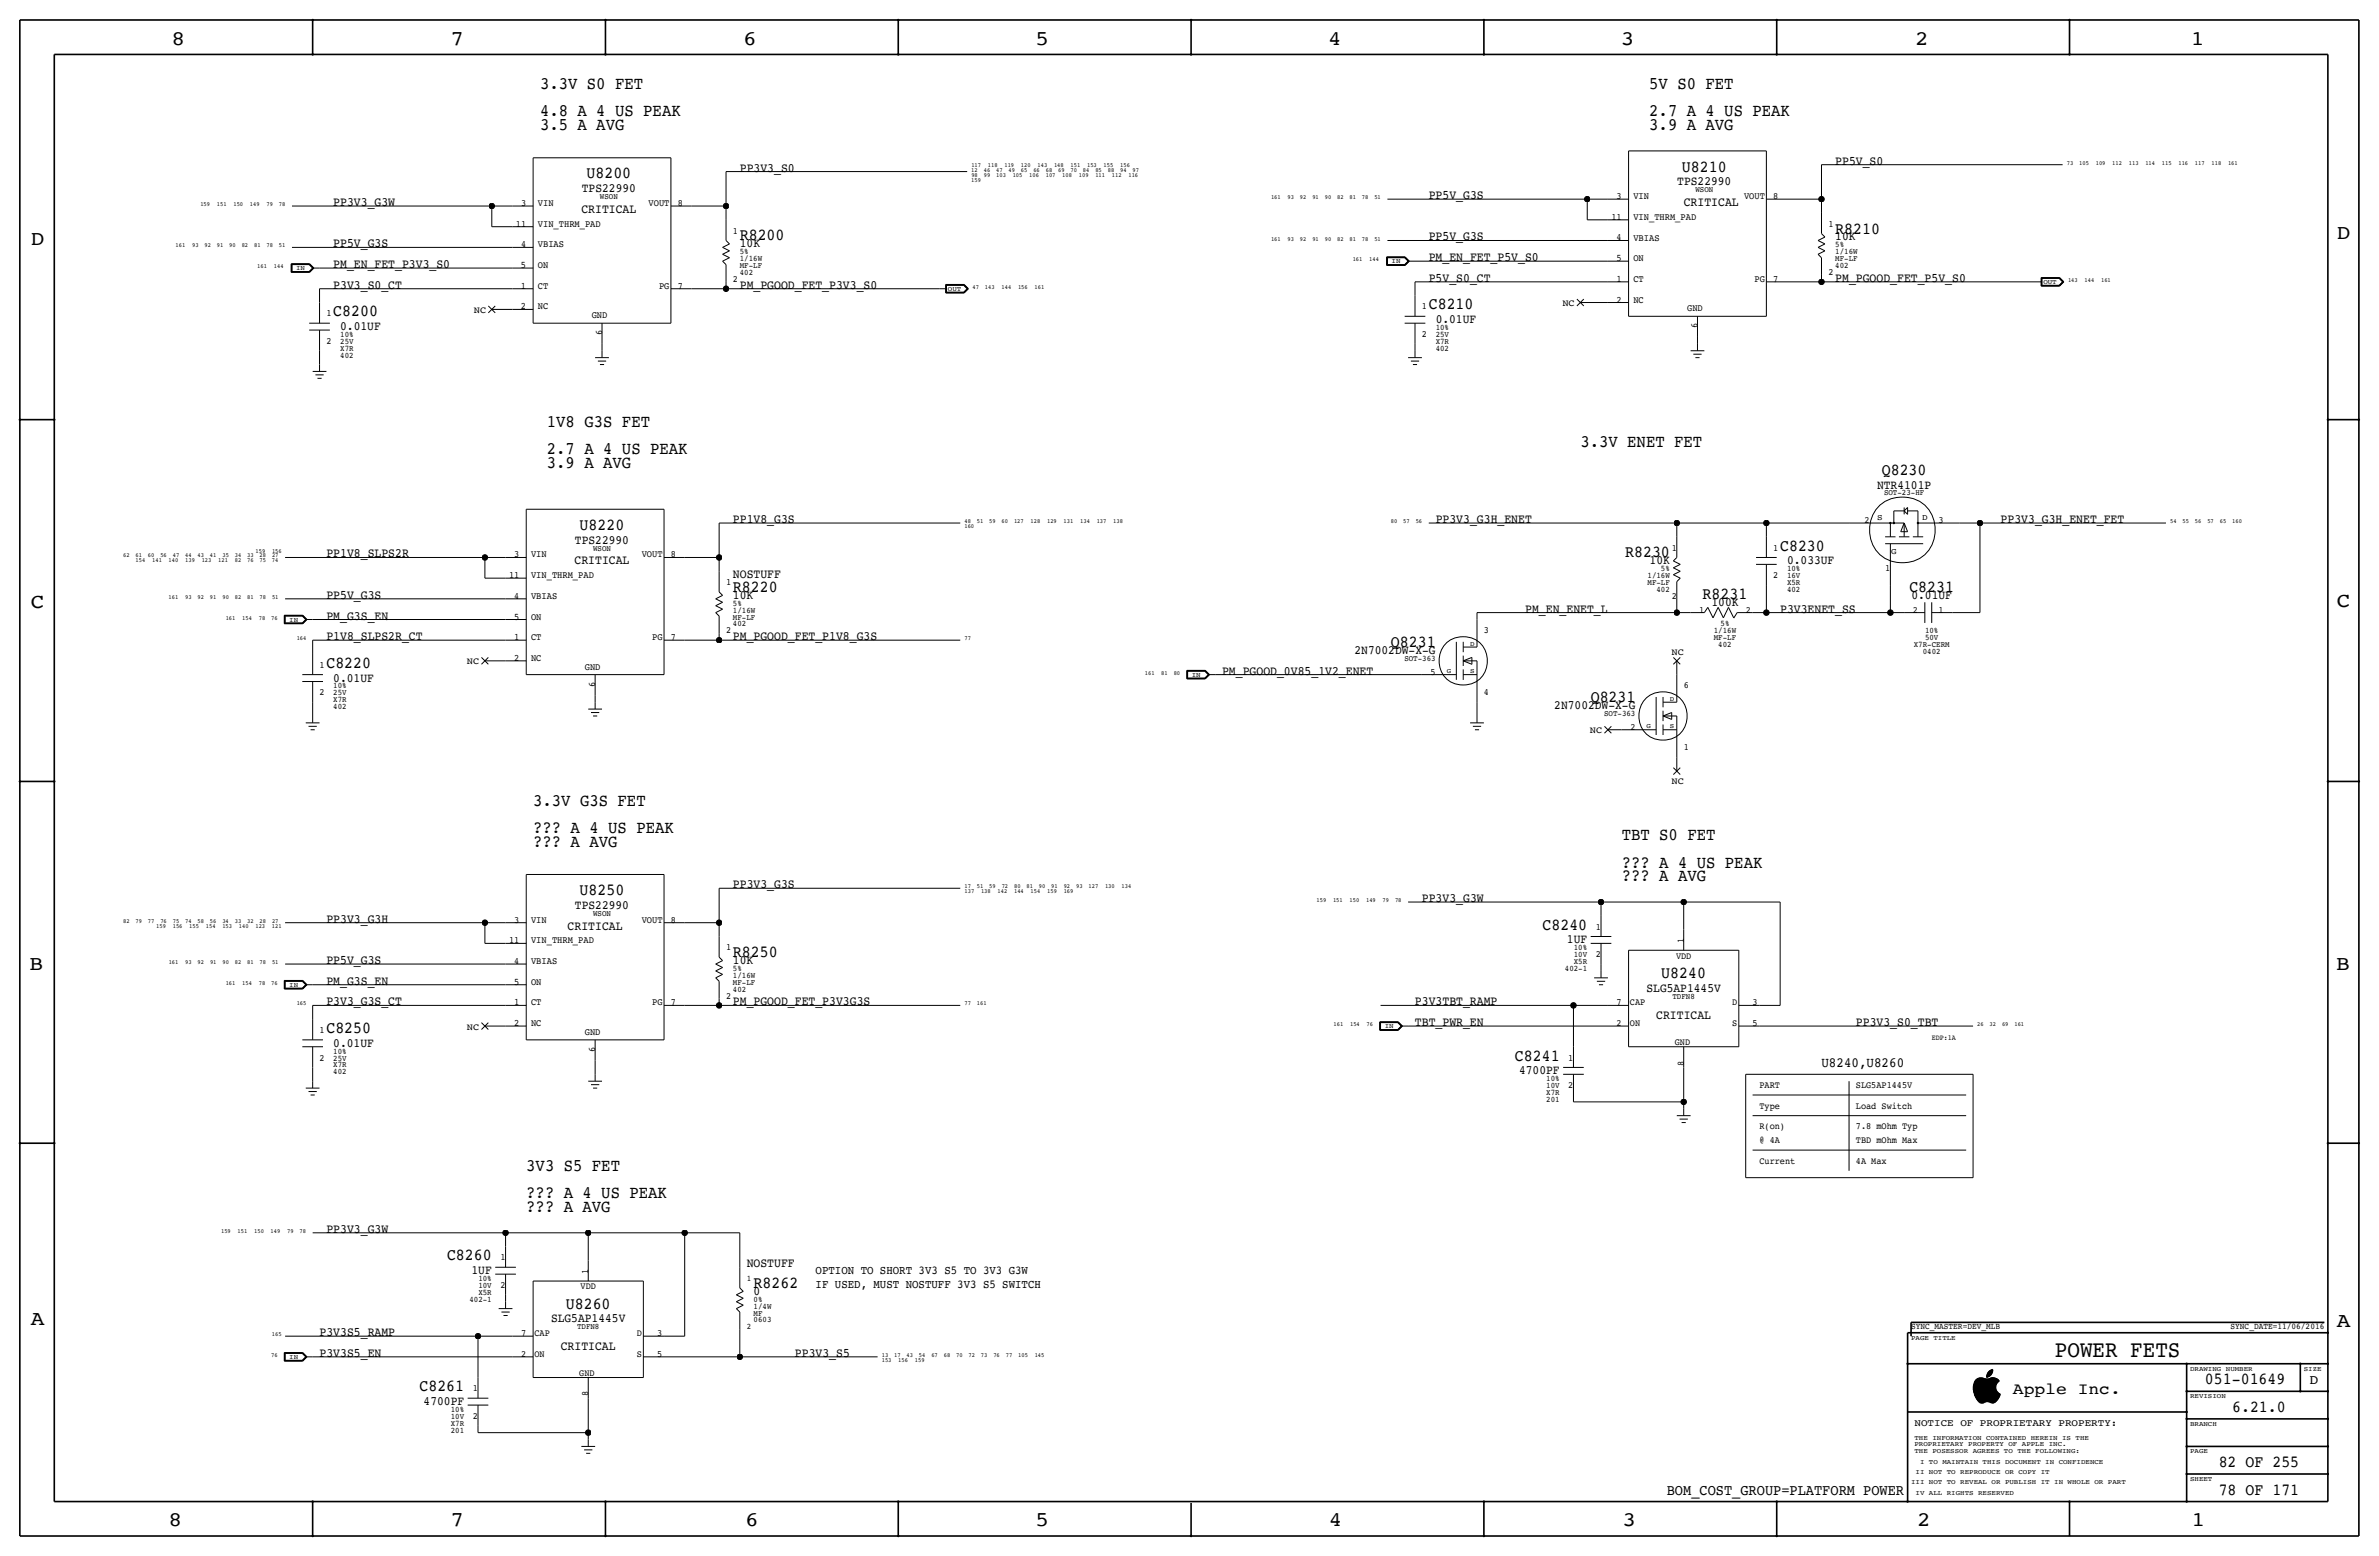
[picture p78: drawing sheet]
<svg xmlns="http://www.w3.org/2000/svg" width="877mm" height="574mm" viewBox="0 0 877 574" stroke-linecap="round" stroke-linejoin="round" font-family="sans-serif">
<defs><g id="words">
<text font-size="8.6" x="757.6" y="500.1">POWER FETS</text>
<g font-size="7.6">
<text x="63.2" y="16.5">8</text>
<text x="166.1" y="16.5">7</text>
<text x="274" y="16.5">6</text>
<text x="381.7" y="16.5">5</text>
<text x="489.7" y="16.5">4</text>
<text x="597.6" y="16.5">3</text>
<text x="706.1" y="16.5">2</text>
<text x="807.7" y="16.5">1</text>
<text x="861.5" y="88.1">D</text>
<text x="11.4" y="90.4">D</text>
<text x="11.4" y="224.3">C</text>
<text x="861.5" y="223.8">C</text>
<text x="10.8" y="357.6">B</text>
<text x="861.3" y="357.4">B</text>
<text x="11.3" y="488.4">A</text>
<text x="861.5" y="489.2">A</text>
<text x="62.2" y="562.6">8</text>
<text x="166" y="562.6">7</text>
<text x="274.8" y="562.6">6</text>
<text x="381.7" y="562.6">5</text>
<text x="489.9" y="562.6">4</text>
<text x="598.1" y="562.6">3</text>
<text x="706.8" y="562.6">2</text>
<text x="807.9" y="562.6">1</text>
</g>
<g font-size="6.5">
<text x="199.1" y="32.8">3.3V S0 FET</text>
<text x="608" y="32.8">5V S0 FET</text>
<text x="199.1" y="42.9">4.8 A 4 US PEAK</text>
<text x="608" y="42.9">2.7 A 4 US PEAK</text>
<text x="199.1" y="48">3.5 A AVG</text>
<text x="608" y="48">3.9 A AVG</text>
<text x="201.6" y="157.2">1V8 G3S FET</text>
<text x="201.6" y="167.4">2.7 A 4 US PEAK</text>
<text x="582.6" y="164.8">3.3V ENET FET</text>
<text x="201.6" y="172.5">3.9 A AVG</text>
<text x="196.5" y="296.9">3.3V G3S FET</text>
<text x="196.5" y="307.1">??? A 4 US PEAK</text>
<text x="597.9" y="309.6">TBT S0 FET</text>
<text x="196.5" y="312.2">??? A AVG</text>
<text x="597.9" y="319.8">??? A 4 US PEAK</text>
<text x="597.9" y="324.9">??? A AVG</text>
<text x="194" y="431.5">3V3 S5 FET</text>
<text x="194" y="441.7">??? A 4 US PEAK</text>
<text x="194" y="446.8">??? A AVG</text>
</g>
<g font-size="6.2">
<text x="216.2" y="65.8">U8200</text>
<text x="620.1" y="63.2">U8210</text>
<text x="272.7" y="88.6">R8200</text>
<text x="676.6" y="86.1">R8210</text>
<text x="122.9" y="116.6">C8200</text>
<text x="526.7" y="114">C8210</text>
<text x="693.8" y="175">Q8230</text>
<text x="213.7" y="195.3">U8220</text>
<text x="656.3" y="202.9">C8230</text>
<text x="599.1" y="205.5">R8230</text>
<text x="270.2" y="218.2">R8220</text>
<text x="627.7" y="220.7">R8231</text>
<text x="703.9" y="218.2">C8231</text>
<text x="512.8" y="238.5">Q8231</text>
<text x="120.3" y="246.1">C8220</text>
<text x="586.4" y="258.8">Q8231</text>
<text x="213.7" y="329.9">U8250</text>
<text x="568.7" y="342.6">C8240</text>
<text x="270.2" y="352.8">R8250</text>
<text x="612.5" y="360.4">U8240</text>
<text x="120.3" y="380.7">C8250</text>
<text x="558.5" y="390.9">C8241</text>
<text x="164.8" y="464.6">C8260</text>
<text x="277.8" y="474.7">R8262</text>
<text x="208.6" y="482.3">U8260</text>
<text x="154.6" y="512.8">C8261</text>
<text x="812.9" y="510.3">051-01649</text>
<text x="822.9" y="520.4">6.21.0</text>
<text x="818" y="540.8">82 OF 255</text>
<text x="818" y="550.9">78 OF 171</text>
</g>
<text font-size="6" x="742.1" y="513.9">Apple Inc.</text>
<text font-size="5.6" x="614.5" y="550.9">BOM_COST_GROUP=PLATFORM POWER</text>
<text font-size="5.2" x="671.5" y="393.4">U8240,U8260</text>
<text font-size="5" x="851.5" y="510.3">D</text>
<g font-size="4.7">
<text x="272.7" y="63.2">PP3V3_S0</text>
<text x="676.6" y="60.7">PP5V_S0</text>
<text x="214.5" y="70.9">TPS22990</text>
<text x="618.4" y="68.3">TPS22990</text>
<text x="122.9" y="75.9">PP3V3_G3W</text>
<text x="526.7" y="73.4">PP5V_G3S</text>
<text x="620.7" y="75.9">CRITICAL</text>
<text x="214.3" y="78.5">CRITICAL</text>
<text x="526.7" y="88.6">PP5V_G3S</text>
<text x="676.6" y="88.6">10K</text>
<text x="122.9" y="91.2">PP5V_G3S</text>
<text x="272.7" y="91.2">10K</text>
<text x="122.9" y="98.8">PM_EN_FET_P3V3_S0</text>
<text x="526.7" y="96.2">PM_EN_FET_P5V_S0</text>
<text x="122.9" y="106.4">P3V3_S0_CT</text>
<text x="272.7" y="106.4">PM_PGOOD_FET_P3V3_S0</text>
<text x="526.7" y="103.9">P5V_S0_CT</text>
<text x="676.6" y="103.9">PM_PGOOD_FET_P5V_S0</text>
<text x="529.3" y="119.1">0.01UF</text>
<text x="125.4" y="121.7">0.01UF</text>
<text x="692" y="180.1">NTR4101P</text>
<text x="270.2" y="192.8">PP1V8_G3S</text>
<text x="529.3" y="192.8">PP3V3_G3H_ENET</text>
<text x="737.6" y="192.8">PP3V3_G3H_ENET_FET</text>
<text x="212" y="200.4">TPS22990</text>
<text x="120.3" y="205.5">PP1V8_SLPS2R</text>
<text x="211.8" y="208">CRITICAL</text>
<text x="608.2" y="208">10K</text>
<text x="658.8" y="208">0.033UF</text>
<text x="270.2" y="213.1">NOSTUFF</text>
<text x="120.3" y="220.7">PP5V_G3S</text>
<text x="270.2" y="220.7">10K</text>
<text x="704.7" y="220.7">0.01UF</text>
<text x="562.3" y="225.8">PM_EN_ENET_L</text>
<text x="631" y="223.3">100K</text>
<text x="656.3" y="225.8">P3V3ENET_SS</text>
<text x="120.3" y="228.3">PM_G3S_EN</text>
<text x="120.3" y="236">P1V8_SLPS2R_CT</text>
<text x="270.2" y="236">PM_PGOOD_FET_P1V8_G3S</text>
<text x="499.4" y="241">2N7002DW-X-G</text>
<text x="122.9" y="251.2">0.01UF</text>
<text x="450.5" y="248.7">PM_PGOOD_0V85_1V2_ENET</text>
<text x="573" y="261.4">2N7002DW-X-G</text>
<text x="270.2" y="327.4">PP3V3_G3S</text>
<text x="212" y="335">TPS22990</text>
<text x="524.2" y="332.5">PP3V3_G3W</text>
<text x="120.3" y="340.1">PP3V3_G3H</text>
<text x="209.3" y="342.6">CRITICAL</text>
<text x="577.7" y="347.7">1UF</text>
<text x="120.3" y="355.3">PP5V_G3S</text>
<text x="270.2" y="355.3">10K</text>
<text x="120.3" y="362.9">PM_G3S_EN</text>
<text x="607" y="365.5">SLG5AP1445V</text>
<text x="120.3" y="370.6">P3V3_G3S_CT</text>
<text x="270.2" y="370.6">PM_PGOOD_FET_P3V3G3S</text>
<text x="521.7" y="370.6">P3V3TBT_RAMP</text>
<text x="610.6" y="375.7">CRITICAL</text>
<text x="521.7" y="378.2">TBT_PWR_EN</text>
<text x="684.2" y="378.2">PP3V3_S0_TBT</text>
<text x="122.9" y="385.8">0.01UF</text>
<text x="560" y="396">4700PF</text>
<text x="120.3" y="454.4">PP3V3_G3W</text>
<text x="275.3" y="467.1">NOSTUFF</text>
<text x="173.8" y="469.6">1UF</text>
<text x="277.8" y="477.3">0</text>
<text x="203.1" y="487.4">SLG5AP1445V</text>
<text x="117.8" y="492.5">P3V3S5_RAMP</text>
<text x="206.7" y="497.6">CRITICAL</text>
<text x="117.8" y="500.1">P3V3S5_EN</text>
<text x="293.1" y="500.1">PP3V3_S5</text>
<text x="156.2" y="517.9">4700PF</text>
</g>
<g font-size="4.4">
<text x="300.7" y="469.6">OPTION TO SHORT 3V3 S5 TO 3V3 G3W</text>
<text x="300.7" y="474.7">IF USED, MUST NOSTUFF 3V3 S5 SWITCH</text>
</g>
<text font-size="3.7" x="705.8" y="525.5">NOTICE OF PROPRIETARY PROPERTY:</text>
<g font-size="3.6">
<text x="198.3" y="75.9">VIN</text>
<text x="239.1" y="75.9">VOUT</text>
<text x="602.2" y="73.4">VIN</text>
<text x="643" y="73.4">VOUT</text>
<text x="198.3" y="83.6">VIN_THRM_PAD</text>
<text x="602.2" y="81">VIN_THRM_PAD</text>
<text x="602.2" y="88.6">VBIAS</text>
<text x="198.3" y="91.2">VBIAS</text>
<text x="192.1" y="98.8">5</text>
<text x="198.3" y="98.8">ON</text>
<text x="595.9" y="96.3">5</text>
<text x="602.2" y="96.3">ON</text>
<text x="192.1" y="106.4">1</text>
<text x="198.3" y="106.4">CT</text>
<text x="243" y="106.4">PG</text>
<text x="595.9" y="103.9">1</text>
<text x="602.2" y="103.9">CT</text>
<text x="646.8" y="103.9">PG</text>
<text x="595.9" y="111.5">2</text>
<text x="602.2" y="111.5">NC</text>
<text x="192.1" y="114">2</text>
<text x="198.3" y="114">NC</text>
<text x="218.1" y="117.3">GND</text>
<text x="622" y="114.8">GND</text>
<text x="221.9" y="123.6" transform="rotate(-90 221.9 123.6)">6</text>
<text x="625.8" y="121.1" transform="rotate(-90 625.8 121.1)">6</text>
<text x="195.8" y="205.5">VIN</text>
<text x="236.6" y="205.5">VOUT</text>
<text x="195.8" y="213.1">VIN_THRM_PAD</text>
<text x="195.8" y="220.7">VBIAS</text>
<text x="189.5" y="228.3">5</text>
<text x="195.8" y="228.3">ON</text>
<text x="189.5" y="236">1</text>
<text x="195.8" y="236">CT</text>
<text x="240.4" y="236">PG</text>
<text x="189.5" y="243.6">2</text>
<text x="195.8" y="243.6">NC</text>
<text x="215.6" y="246.9">GND</text>
<text x="219.4" y="253.1" transform="rotate(-90 219.4 253.1)">6</text>
<text x="195.8" y="340.1">VIN</text>
<text x="236.6" y="340.1">VOUT</text>
<text x="195.8" y="347.7">VIN_THRM_PAD</text>
<text x="195.8" y="355.3">VBIAS</text>
<text x="189.5" y="363">5</text>
<text x="195.8" y="363">ON</text>
<text x="189.5" y="370.6">1</text>
<text x="195.8" y="370.6">CT</text>
<text x="240.4" y="370.6">PG</text>
<text x="189.5" y="378.2">2</text>
<text x="195.8" y="378.2">NC</text>
<text x="215.6" y="381.5">GND</text>
<text x="219.4" y="387.8" transform="rotate(-90 219.4 387.8)">6</text>
</g>
<g font-size="3.5">
<text x="192.1" y="75.9">3</text>
<text x="249.9" y="75.9">8</text>
<text x="596" y="73.4">3</text>
<text x="653.7" y="73.4">8</text>
<text x="190.2" y="83.6">11</text>
<text x="594.1" y="81">11</text>
<text x="674.1" y="83.6">1</text>
<text x="270.2" y="86.1">1</text>
<text x="596" y="88.6">4</text>
<text x="192.1" y="91.2">4</text>
<text x="674.1" y="101.3">2</text>
<text x="249.9" y="106.4">7</text>
<text x="270.2" y="103.9">2</text>
<text x="653.7" y="103.9">7</text>
<text x="576" y="112.8">NC</text>
<text x="120.3" y="116.6">1</text>
<text x="174.7" y="115.3">NC</text>
<text x="524.2" y="114">1</text>
<text x="524.2" y="124.2">2</text>
<text x="120.3" y="126.7">2</text>
<text x="687.4" y="192.8">2</text>
<text x="714.7" y="192.8">3</text>
<text x="616.3" y="202.9">1</text>
<text x="653.7" y="202.9">1</text>
<text x="189.6" y="205.5">3</text>
<text x="247.3" y="205.5">8</text>
<text x="187.7" y="213.1">11</text>
<text x="267.7" y="215.6">1</text>
<text x="653.7" y="213.1">2</text>
<text x="695" y="210.6">1</text>
<text x="189.6" y="220.7">4</text>
<text x="616.3" y="220.7">2</text>
<text x="626.5" y="225.8">1</text>
<text x="643.6" y="225.8">2</text>
<text x="705.2" y="225.8">2</text>
<text x="714.7" y="225.8">1</text>
<text x="267.7" y="233.4">2</text>
<text x="547.1" y="233.4">3</text>
<text x="247.3" y="236">7</text>
<text x="172.1" y="244.9">NC</text>
<text x="616.2" y="241.6">NC</text>
<text x="117.8" y="246.1">1</text>
<text x="527.4" y="248.7">5</text>
<text x="117.8" y="256.3">2</text>
<text x="547.1" y="256.3">4</text>
<text x="620.7" y="253.7">6</text>
<text x="601.1" y="269">2</text>
<text x="586.2" y="270.3">NC</text>
<text x="620.7" y="276.6">1</text>
<text x="616.2" y="288.8">NC</text>
<text x="189.6" y="340.1">3</text>
<text x="247.3" y="340.1">8</text>
<text x="187.7" y="347.7">11</text>
<text x="588.4" y="342.6">1</text>
<text x="620.7" y="347.7" transform="rotate(-90 620.7 347.7)">1</text>
<text x="267.7" y="350.3">1</text>
<text x="588.4" y="352.8">2</text>
<text x="617.9" y="353.3">VDD</text>
<text x="189.6" y="355.3">4</text>
<text x="247.3" y="370.6">7</text>
<text x="267.7" y="368">2</text>
<text x="596" y="370.6">7</text>
<text x="600.9" y="370.6">CAP</text>
<text x="638.6" y="370.6">D</text>
<text x="646.1" y="370.6">3</text>
<text x="117.8" y="380.7">1</text>
<text x="172.1" y="379.5">NC</text>
<text x="596" y="378.2">2</text>
<text x="600.9" y="378.2">ON</text>
<text x="638.6" y="378.2">S</text>
<text x="646.1" y="378.2">5</text>
<text x="617.4" y="385.3">GND</text>
<text x="117.8" y="390.9">2</text>
<text x="578.2" y="390.9">1</text>
<text x="620.7" y="392.8" transform="rotate(-90 620.7 392.8)">8</text>
<text x="578.2" y="401.1">2</text>
<text x="648.7" y="401.1">PART</text>
<text x="684.2" y="401.1">SLG5AP1445V</text>
<text x="648.7" y="408.7">Type</text>
<text x="684.2" y="408.7">Load Switch</text>
<text x="648.7" y="416.3">R(on)</text>
<text x="684.2" y="416.3">7.8 mOhm Typ</text>
<text x="648.7" y="421.4">@ 4A</text>
<text x="684.2" y="421.4">TBD mOhm Max</text>
<text x="648.7" y="429">Current</text>
<text x="684.2" y="429">4A Max</text>
<text x="184.5" y="464.6">1</text>
<text x="216.9" y="469.6" transform="rotate(-90 216.9 469.6)">1</text>
<text x="184.5" y="474.7">2</text>
<text x="214" y="475.2">VDD</text>
<text x="192.1" y="492.5">7</text>
<text x="197.1" y="492.5">CAP</text>
<text x="234.8" y="492.5">D</text>
<text x="242.3" y="492.5">3</text>
<text x="192.1" y="500.1">2</text>
<text x="197.1" y="500.1">ON</text>
<text x="234.8" y="500.1">S</text>
<text x="242.3" y="500.1">5</text>
<text x="213.6" y="507.2">GND</text>
<text x="174.3" y="512.8">1</text>
<text x="216.9" y="514.7" transform="rotate(-90 216.9 514.7)">8</text>
<text x="174.3" y="523">2</text>
</g>
<g font-size="3.2">
<text x="704.5" y="490">SYNC_MASTER=DEV_MLB</text>
<text x="822.3" y="490">SYNC_DATE=11/06/2016</text>
</g>
<g font-size="3.1">
<text x="625" y="70.9">WSON</text>
<text x="221.2" y="73.4">WSON</text>
<text x="272.7" y="93.7">5%</text>
<text x="676.6" y="91.2">5%</text>
<text x="676.6" y="93.7">1/16W</text>
<text x="272.7" y="96.3">1/16W</text>
<text x="272.7" y="101.3">402</text>
<text x="272.7" y="98.8">MF-LF</text>
<text x="676.6" y="98.8">402</text>
<text x="676.6" y="96.3">MF-LF</text>
<text x="125.4" y="124.2">10%</text>
<text x="529.3" y="121.7">10%</text>
<text x="529.3" y="124.2">25V</text>
<text x="125.4" y="131.8">402</text>
<text x="125.4" y="126.7">25V</text>
<text x="125.4" y="129.3">X7R</text>
<text x="529.3" y="126.7">X7R</text>
<text x="529.3" y="129.3">402</text>
<text x="694.6" y="182.6">SOT-23-HF</text>
<text x="692.1" y="191.5">S</text>
<text x="708.6" y="191.5">D</text>
<text x="218.6" y="202.9">WSON</text>
<text x="697.2" y="204.2">G</text>
<text x="607.4" y="213.1">1/16W</text>
<text x="607.4" y="215.6">MF-LF</text>
<text x="612.3" y="210.6">5%</text>
<text x="658.8" y="215.6">X5R</text>
<text x="658.8" y="213.1">16V</text>
<text x="658.8" y="210.6">10%</text>
<text x="610.7" y="218.2">402</text>
<text x="658.8" y="218.2">402</text>
<text x="270.2" y="223.3">5%</text>
<text x="270.2" y="225.8">1/16W</text>
<text x="270.2" y="228.3">MF-LF</text>
<text x="270.2" y="230.9">402</text>
<text x="631.8" y="233.4">1/16W</text>
<text x="634.3" y="230.9">5%</text>
<text x="709.7" y="233.4">10%</text>
<text x="631.8" y="236">MF-LF</text>
<text x="633.5" y="238.5">402</text>
<text x="705.6" y="238.5">X7R-CERM</text>
<text x="709.7" y="236">50V</text>
<text x="517.7" y="243.6">SOT-363</text>
<text x="708.9" y="241">0402</text>
<text x="122.9" y="253.7">10%</text>
<text x="122.9" y="256.3">25V</text>
<text x="122.9" y="258.8">X7R</text>
<text x="122.9" y="261.4">402</text>
<text x="591.4" y="263.9">SOT-363</text>
<text x="218.6" y="337.6">WSON</text>
<text x="580.2" y="352.8">10V</text>
<text x="580.2" y="350.3">10%</text>
<text x="270.2" y="357.9">5%</text>
<text x="576.9" y="357.9">402-1</text>
<text x="580.2" y="355.3">X5R</text>
<text x="270.2" y="363">MF-LF</text>
<text x="270.2" y="365.5">402</text>
<text x="270.2" y="360.4">1/16W</text>
<text x="616.6" y="368">TDFN8</text>
<text x="122.9" y="388.4">10%</text>
<text x="122.9" y="390.9">25V</text>
<text x="122.9" y="393.4">X7R</text>
<text x="122.9" y="396">402</text>
<text x="570.1" y="401.1">10V</text>
<text x="570.1" y="398.5">10%</text>
<text x="570.1" y="403.6">X7R</text>
<text x="570.1" y="406.1">201</text>
<text x="176.4" y="472.2">10%</text>
<text x="275.3" y="472.2">1</text>
<text x="173.1" y="479.8">402-1</text>
<text x="176.4" y="477.3">X5R</text>
<text x="176.4" y="474.7">10V</text>
<text x="277.8" y="479.8">0%</text>
<text x="277.8" y="482.3">1/4W</text>
<text x="277.8" y="484.9">MF</text>
<text x="212.7" y="490">TDFN8</text>
<text x="275.3" y="490">2</text>
<text x="277.8" y="487.4">0603</text>
<text x="166.2" y="520.4">10%</text>
<text x="166.2" y="525.5">X7R</text>
<text x="166.2" y="523">10V</text>
<text x="166.2" y="528.1">201</text>
</g>
<text font-size="2.8" x="712.2" y="383.3">EDP:1A</text>
<g font-size="2.5">
<text x="109.2" y="99.6">IN</text>
<text x="513" y="97">IN</text>
<text x="349.5" y="107.2">OUT</text>
<text x="753.3" y="104.6">OUT</text>
<text x="106.6" y="229.1">IN</text>
<text x="542" y="238">D</text>
<text x="439.4" y="249.4">IN</text>
<text x="533.3" y="247.9">G</text>
<text x="542" y="248.2">S</text>
<text x="615.6" y="258.3">D</text>
<text x="607" y="268.2">G</text>
<text x="615.6" y="268.5">S</text>
<text x="106.6" y="363.7">IN</text>
<text x="510.5" y="379">IN</text>
<text x="704.5" y="493.8">PAGE TITLE</text>
<text x="106.6" y="500.9">IN</text>
<text x="807.4" y="505.2">DRAWING NUMBER</text>
<text x="849.3" y="505.2">SIZE</text>
<text x="807.4" y="515.4">REVISION</text>
<text x="807.4" y="525.5">BRANCH</text>
<text x="705.8" y="533.1">PROPRIETARY PROPERTY OF APPLE INC.</text>
<text x="705.8" y="530.6">THE INFORMATION CONTAINED HEREIN IS THE</text>
<text x="705.8" y="535.7">THE POSESSOR AGREES TO THE FOLLOWING:</text>
<text x="707.8" y="539.5">I TO MAINTAIN THIS DOCUMENT IN CONFIDENCE</text>
<text x="807.4" y="535.7">PAGE</text>
<text x="706.2" y="543.3">II NOT TO REPRODUCE OR COPY IT</text>
<text x="807.4" y="545.8">SHEET</text>
<text x="704.5" y="547.1">III NOT TO REVEAL OR PUBLISH IT IN WHOLE OR PART</text>
<text x="706.2" y="550.9">IV ALL RIGHTS RESERVED</text>
</g>
<g font-size="2.3">
<text x="358.1" y="63.2">12</text>
<text x="358.1" y="61.4">117</text>
<text x="358.1" y="65.1">98</text>
<text x="362.7" y="63.2">46</text>
<text x="362.7" y="65.1">99</text>
<text x="364.2" y="61.4">118</text>
<text x="367.2" y="63.2">47</text>
<text x="367.3" y="65.1">103</text>
<text x="370.3" y="61.4">119</text>
<text x="371.8" y="63.2">49</text>
<text x="373.3" y="65.1">105</text>
<text x="376.4" y="61.4">120</text>
<text x="376.4" y="63.2">65</text>
<text x="379.4" y="65.1">106</text>
<text x="381" y="63.2">66</text>
<text x="382.5" y="61.4">143</text>
<text x="385.5" y="63.2">68</text>
<text x="385.5" y="65.1">107</text>
<text x="388.6" y="61.4">148</text>
<text x="390.1" y="63.2">69</text>
<text x="391.6" y="65.1">108</text>
<text x="394.7" y="61.4">151</text>
<text x="394.7" y="63.2">70</text>
<text x="397.7" y="65.1">109</text>
<text x="399.3" y="63.2">84</text>
<text x="400.8" y="61.4">153</text>
<text x="403.8" y="65.1">111</text>
<text x="403.8" y="63.2">85</text>
<text x="406.9" y="61.4">155</text>
<text x="408.4" y="63.2">88</text>
<text x="409.9" y="65.1">112</text>
<text x="413" y="61.4">156</text>
<text x="413" y="63.2">94</text>
<text x="416" y="65.1">116</text>
<text x="417.5" y="63.2">97</text>
<text x="762" y="60.7">73</text>
<text x="766.5" y="60.7">105</text>
<text x="772.6" y="60.7">109</text>
<text x="778.7" y="60.7">112</text>
<text x="784.8" y="60.7">113</text>
<text x="790.9" y="60.7">114</text>
<text x="797" y="60.7">115</text>
<text x="803.1" y="60.7">116</text>
<text x="809.2" y="60.7">117</text>
<text x="815.3" y="60.7">118</text>
<text x="821.4" y="60.7">161</text>
<text x="358.1" y="66.9">159</text>
<text x="73.9" y="75.9">159</text>
<text x="80" y="75.9">151</text>
<text x="86.1" y="75.9">150</text>
<text x="92.2" y="75.9">149</text>
<text x="98.3" y="75.9">79</text>
<text x="102.8" y="75.9">78</text>
<text x="468.6" y="73.4">161</text>
<text x="474.7" y="73.4">93</text>
<text x="479.3" y="73.4">92</text>
<text x="483.8" y="73.4">91</text>
<text x="488.4" y="73.4">90</text>
<text x="493" y="73.4">82</text>
<text x="497.5" y="73.4">81</text>
<text x="502.1" y="73.4">78</text>
<text x="506.7" y="73.4">51</text>
<text x="468.6" y="88.6">161</text>
<text x="474.7" y="88.6">93</text>
<text x="479.3" y="88.6">92</text>
<text x="483.8" y="88.6">91</text>
<text x="488.4" y="88.6">90</text>
<text x="493" y="88.6">82</text>
<text x="497.5" y="88.6">81</text>
<text x="502.1" y="88.6">78</text>
<text x="506.7" y="88.6">51</text>
<text x="64.7" y="91.2">161</text>
<text x="70.8" y="91.2">93</text>
<text x="75.4" y="91.2">92</text>
<text x="80" y="91.2">91</text>
<text x="84.5" y="91.2">90</text>
<text x="89.1" y="91.2">82</text>
<text x="93.7" y="91.2">81</text>
<text x="98.3" y="91.2">78</text>
<text x="102.8" y="91.2">51</text>
<text x="94.8" y="98.8">161</text>
<text x="100.9" y="98.8">144</text>
<text x="498.7" y="96.3">161</text>
<text x="504.8" y="96.3">144</text>
<text x="358.5" y="106.4">47</text>
<text x="363.1" y="106.4">143</text>
<text x="369.2" y="106.4">144</text>
<text x="375.3" y="106.4">156</text>
<text x="381.4" y="106.4">161</text>
<text x="762.4" y="103.9">143</text>
<text x="768.5" y="103.9">144</text>
<text x="774.6" y="103.9">161</text>
<text x="355.6" y="194.6">160</text>
<text x="355.6" y="192.8">48</text>
<text x="360.1" y="192.8">51</text>
<text x="364.7" y="192.8">59</text>
<text x="369.3" y="192.8">60</text>
<text x="373.8" y="192.8">127</text>
<text x="379.9" y="192.8">128</text>
<text x="386" y="192.8">129</text>
<text x="392.1" y="192.8">131</text>
<text x="398.2" y="192.8">134</text>
<text x="404.3" y="192.8">137</text>
<text x="410.4" y="192.8">138</text>
<text x="512.8" y="192.8">80</text>
<text x="517.4" y="192.8">57</text>
<text x="521.9" y="192.8">56</text>
<text x="800.1" y="192.8">54</text>
<text x="804.6" y="192.8">55</text>
<text x="809.2" y="192.8">56</text>
<text x="813.8" y="192.8">57</text>
<text x="818.4" y="192.8">65</text>
<text x="822.9" y="192.8">160</text>
<text x="94.2" y="203.7">159</text>
<text x="100.3" y="203.7">156</text>
<text x="45.4" y="205.5">62</text>
<text x="50" y="205.5">61</text>
<text x="50" y="207.3">154</text>
<text x="54.6" y="205.5">60</text>
<text x="56.1" y="207.3">141</text>
<text x="59.1" y="205.5">56</text>
<text x="62.2" y="207.3">140</text>
<text x="63.7" y="205.5">47</text>
<text x="68.3" y="207.3">139</text>
<text x="68.3" y="205.5">44</text>
<text x="72.8" y="205.5">43</text>
<text x="74.4" y="207.3">123</text>
<text x="77.4" y="205.5">41</text>
<text x="80.5" y="207.3">121</text>
<text x="82" y="205.5">35</text>
<text x="86.6" y="207.3">82</text>
<text x="86.6" y="205.5">34</text>
<text x="91.1" y="207.3">76</text>
<text x="91.1" y="205.5">33</text>
<text x="95.7" y="207.3">75</text>
<text x="95.7" y="205.5">28</text>
<text x="100.3" y="207.3">74</text>
<text x="100.3" y="205.5">27</text>
<text x="62.2" y="220.7">161</text>
<text x="68.3" y="220.7">93</text>
<text x="72.8" y="220.7">92</text>
<text x="77.4" y="220.7">91</text>
<text x="82" y="220.7">90</text>
<text x="86.6" y="220.7">82</text>
<text x="91.1" y="220.7">81</text>
<text x="95.7" y="220.7">78</text>
<text x="100.3" y="220.7">51</text>
<text x="83.2" y="228.3">161</text>
<text x="89.3" y="228.3">154</text>
<text x="95.4" y="228.3">78</text>
<text x="100" y="228.3">76</text>
<text x="109.4" y="236">164</text>
<text x="355.6" y="236">77</text>
<text x="422" y="248.7">161</text>
<text x="428.1" y="248.7">81</text>
<text x="432.7" y="248.7">80</text>
<text x="355.6" y="327.4">17</text>
<text x="355.6" y="329.2">137</text>
<text x="360.1" y="327.4">51</text>
<text x="361.7" y="329.2">138</text>
<text x="364.7" y="327.4">59</text>
<text x="367.8" y="329.2">142</text>
<text x="369.3" y="327.4">72</text>
<text x="373.9" y="329.2">144</text>
<text x="373.9" y="327.4">80</text>
<text x="378.4" y="327.4">81</text>
<text x="380" y="329.2">154</text>
<text x="383" y="327.4">90</text>
<text x="386" y="329.2">159</text>
<text x="387.6" y="327.4">91</text>
<text x="392.1" y="329.2">169</text>
<text x="392.1" y="327.4">92</text>
<text x="396.7" y="327.4">93</text>
<text x="401.3" y="327.4">127</text>
<text x="407.4" y="327.4">130</text>
<text x="413.5" y="327.4">134</text>
<text x="485.4" y="332.5">159</text>
<text x="491.4" y="332.5">151</text>
<text x="497.5" y="332.5">150</text>
<text x="503.6" y="332.5">149</text>
<text x="509.7" y="332.5">79</text>
<text x="514.3" y="332.5">78</text>
<text x="45.4" y="340.1">82</text>
<text x="50" y="340.1">79</text>
<text x="54.6" y="340.1">77</text>
<text x="57.6" y="341.9">159</text>
<text x="59.1" y="340.1">76</text>
<text x="63.7" y="340.1">75</text>
<text x="63.7" y="341.9">156</text>
<text x="68.3" y="340.1">74</text>
<text x="69.8" y="341.9">155</text>
<text x="72.8" y="340.1">58</text>
<text x="75.9" y="341.9">154</text>
<text x="77.4" y="340.1">56</text>
<text x="82" y="341.9">153</text>
<text x="82" y="340.1">34</text>
<text x="86.6" y="340.1">33</text>
<text x="88.1" y="341.9">140</text>
<text x="91.1" y="340.1">32</text>
<text x="94.2" y="341.9">123</text>
<text x="95.7" y="340.1">28</text>
<text x="100.3" y="341.9">121</text>
<text x="100.3" y="340.1">27</text>
<text x="62.2" y="355.3">161</text>
<text x="68.3" y="355.3">93</text>
<text x="72.9" y="355.3">92</text>
<text x="77.4" y="355.3">91</text>
<text x="82" y="355.3">90</text>
<text x="86.6" y="355.3">82</text>
<text x="91.2" y="355.3">81</text>
<text x="95.7" y="355.3">78</text>
<text x="100.3" y="355.3">51</text>
<text x="83.2" y="363">161</text>
<text x="89.3" y="363">154</text>
<text x="95.4" y="363">78</text>
<text x="100" y="363">76</text>
<text x="109.4" y="370.6">165</text>
<text x="355.6" y="370.6">77</text>
<text x="360.1" y="370.6">161</text>
<text x="491.6" y="378.2">161</text>
<text x="497.7" y="378.2">154</text>
<text x="503.8" y="378.2">76</text>
<text x="728.9" y="378.2">26</text>
<text x="733.5" y="378.2">32</text>
<text x="738.1" y="378.2">69</text>
<text x="742.7" y="378.2">161</text>
<text x="81.5" y="454.4">159</text>
<text x="87.6" y="454.4">151</text>
<text x="93.7" y="454.4">150</text>
<text x="99.8" y="454.4">149</text>
<text x="105.9" y="454.4">79</text>
<text x="110.5" y="454.4">78</text>
<text x="100.2" y="492.5">165</text>
<text x="100" y="500.1">76</text>
<text x="325.1" y="500.1">13</text>
<text x="325.1" y="502">153</text>
<text x="329.6" y="500.1">17</text>
<text x="331.2" y="502">156</text>
<text x="334.2" y="500.1">43</text>
<text x="337.3" y="502">159</text>
<text x="338.8" y="500.1">54</text>
<text x="343.4" y="500.1">67</text>
<text x="347.9" y="500.1">68</text>
<text x="352.5" y="500.1">70</text>
<text x="357.1" y="500.1">72</text>
<text x="361.6" y="500.1">73</text>
<text x="366.2" y="500.1">76</text>
<text x="370.8" y="500.1">77</text>
<text x="375.4" y="500.1">105</text>
<text x="381.5" y="500.1">145</text>
</g>
</g></defs>
<g fill="none" stroke="#000" stroke-width=".37">
<path d="M196.5 58.2h50.8zM196.5 58.2v60.9zM247.3 58.2v60.9zM600.4 55.6h50.8zM600.4 55.6v61zM651.2 55.6v61zM107.6 75.9h73.7zM181.3 75.9h7.6zM181.3 75.9v7.7zM188.9 75.9h7.6zM247.3 75.9h7.7zM255 75.9h12.7z"/>
<path d="M267.7 63.2h88.9zM267.7 63.2v12.7zM267.7 75.9v5.1zM511.5 73.4h73.7zM585.2 73.4v7.6zM585.2 73.4h7.6zM592.8 73.4h7.6zM651.2 73.4h7.6zM658.8 73.4h12.7zM671.5 60.7h88.9zM671.5 60.7v12.7zM671.5 73.4v5.1z"/>
<path d="M671.5 78.5v7.6zM107.3 97.2h6.8zM107.3 97.2v3.2zM107.4 97.3v3zM107.4 97.3h6.7zM107.5 97.4v2.8zM107.5 97.4h6.5zM107.6 97.5h6.4zM107.6 97.5v2.6zM107.6 91.2h81.3zM114 97.5l1.3 1.3zM114 97.4l1.4 1.4z"/>
<path d="M114.1 97.3l1.5 1.5zM114.1 97.2l1.6 1.6zM115.3 98.8h2.5zM117.8 98.8h71.1zM181.3 83.6h7.6zM188.9 83.6h7.6zM188.9 91.2h7.6zM188.9 98.8h7.6zM266.4 96.3l1.3 1.2zM266.4 93.7l2.5 1.3zM266.4 91.2l2.5 1.3zM266.4 91.2l2.5-1.3z"/>
<path d="M266.4 96.3l2.5-1.3zM266.4 93.7l2.5-1.2zM267.7 88.6l1.2 1.3zM267.7 81v7.6zM267.7 97.5v6.4zM511.2 94.7v3.1zM511.2 97.8h6.8zM511.2 94.7h6.8zM511.3 94.8v2.9zM511.3 97.7h6.7zM511.3 94.8h6.7zM511.4 94.9v2.7z"/>
<path d="M511.4 97.6h6.5zM511.4 94.9h6.5zM511.5 95h6.4zM511.5 95v2.5zM511.5 97.5h6.4zM511.5 88.6h81.3zM517.9 95l1.2 1.3zM517.9 97.5l1.2-1.2zM517.9 97.6l1.4-1.3zM517.9 94.9l1.4 1.4zM518 97.7l1.4-1.4zM518 94.8l1.4 1.5z"/>
<path d="M518 94.7l1.6 1.6zM518 97.8l1.6-1.5zM519.1 96.3h2.6zM521.7 96.3h71.1zM585.2 81h7.6zM592.8 81h7.6zM592.8 88.6h7.6zM592.8 96.3h7.6zM670.3 88.6l2.5-1.2zM670.3 93.7l2.5-1.2zM670.3 91.2l2.5-1.3zM670.3 93.7l1.2 1.3z"/>
<path d="M670.3 91.2l2.5 1.3zM670.3 88.6l2.5 1.3zM671.5 86.1l1.3 1.3zM671.5 95v6.3zM107.3 100.4h6.8zM107.4 100.3h6.7zM107.5 100.2h6.5zM107.6 100.1h6.4zM114 119.1h7.6zM114 100.1l1.3-1.3zM114 100.2l1.4-1.4zM114.1 100.3l1.5-1.5z"/>
<path d="M114.1 100.4l1.6-1.6zM117.8 106.4h71.1zM117.8 106.4v5.1zM117.8 111.5v7.6zM180 115.3l2.6-2.5zM180 112.8l2.6 2.5zM181.3 114h7.6zM188.9 106.4h7.6zM188.9 114h7.6zM196.5 119.1h50.8zM221.9 119.1v7.6zM247.3 106.4h7.7z"/>
<path d="M255 106.4h12.7zM267.7 106.4h78.7zM267.7 103.9v2.5zM346.4 106.4h2.5zM348.6 108h6.8zM348.6 104.9v3.1zM348.6 104.9h6.8zM348.7 105v2.9zM348.7 107.9h6.7zM348.7 105h6.7zM348.8 105.1v2.7zM348.8 107.8h6.5z"/>
<path d="M348.8 105.1h6.5zM348.9 105.2h6.4zM348.9 105.2v2.5zM348.9 107.7h6.4zM355.3 107.7l1.3-1.3zM355.3 105.2l1.3 1.2zM355.3 107.8l1.4-1.4zM355.3 105.1l1.4 1.3zM355.4 105l1.5 1.4zM355.4 107.9l1.5-1.5zM355.4 104.9l1.6 1.5zM355.4 108l1.6-1.6z"/>
<path d="M517.9 119.1h7.6zM517.9 116.6h7.6zM521.7 103.9v5.1zM521.7 109v7.6zM521.7 119.1v7.6zM521.7 103.9h71.1zM581.4 112.8l2.5-2.6zM581.4 110.2l2.5 2.6zM582.6 111.5h10.2zM592.8 103.9h7.6zM592.8 111.5h7.6zM600.4 116.6h50.8z"/>
<path d="M625.8 116.6v7.6zM651.2 103.9h7.6zM658.8 103.9h12.7zM671.5 101.3v2.6zM671.5 103.9h78.8zM750.3 103.9h2.5zM752.5 102.3h6.8zM752.5 105.5h6.8zM752.5 102.3v3.2zM752.6 102.4v3zM752.6 105.4h6.7zM752.6 102.4h6.7z"/>
<path d="M752.7 102.5v2.8zM752.7 105.3h6.5zM752.7 102.5h6.5zM752.8 102.6h6.4zM752.8 102.6v2.6zM752.8 105.2h6.4zM759.2 102.6l1.2 1.3zM759.2 105.2l1.2-1.3zM759.2 102.5l1.4 1.4zM759.3 102.4l1.4 1.5zM759.3 105.4l1.4-1.5zM759.3 105.5l1.6-1.6z"/>
<path d="M759.3 102.3l1.6 1.6zM760.6 103.9l-1.4 1.4zM114 121.7h7.6zM115.3 136.9h5zM116.3 138.2h3zM117 139.4h1.6zM117.8 129.3v5.1zM117.8 134.4v2.5zM117.8 121.7v7.6zM219.4 131.8h5.1zM220.4 133.1h3.1zM221.2 134.4h1.5z"/>
<path d="M221.9 126.7v2.6zM221.9 129.3v2.5zM519.1 131.8h5.1zM520.1 133.1h3.1zM520.9 134.4h1.5zM521.7 126.7v2.6zM521.7 129.3v2.5zM623.3 129.3h5zM624.3 130.6h3zM625 131.8h1.6zM625.8 124.2v2.5zM625.8 126.7v2.6z"/>
<path d="M194 187.7h50.8zM194 187.7v61zM244.8 187.7v61zM265.1 192.8v12.7zM265.1 192.8h88.9zM526.7 192.8h91.5zM618.2 192.8h33zM618.2 192.8v5.1zM618.2 197.9v7.6zM651.2 192.8v5.1zM651.2 197.9v7.6zM651.2 192.8h30.5z"/>
<path d="M681.7 192.8h20.3zM693.1 186.2a12.2 12.2 0 0 1 20.1 6.8 12 12 0 0 1-15.7 13.9 12.4 12.4 0 0 1-4.4-20.7zM695 197.9h3.8zM696.9 192.8v5.1zM698.2 188.3v4.5zM698.2 188.3h3.8zM700.1 197.9h3.8zM700.7 196h2.6zM702 188.3l1.3 1.3zM702 192.8v5.1zM702 192.8l-1.3 3.2zM702 192.8l1.3 3.2z"/>
<path d="M702 187v2.6zM702 188.3l1.3-1.3zM703.3 188.3h3.8zM703.3 187v2.6zM705.2 197.9h3.8zM707.1 192.8h15.2zM707.1 188.3v9.6zM722.3 192.8h7.6zM729.9 192.8h68.6zM729.9 192.8v33zM105.1 205.5h73.7zM178.8 213.1h7.6z"/>
<path d="M178.8 205.5v7.6zM178.8 205.5h7.6zM186.4 205.5h7.6zM186.4 213.1h7.6zM244.8 205.5h7.6zM252.4 205.5h12.7zM265.1 218.2l1.3 1.3zM265.1 205.5v5.1zM265.1 210.6v7.6zM616.9 206.8l1.3-1.3zM616.9 206.8l2.6 1.2zM616.9 211.8l2.6 1.3z"/>
<path d="M616.9 209.3l2.6 1.3zM616.9 211.8l2.6-1.2zM616.9 209.3l2.6-1.3zM618.2 214.4v6.3zM619.5 213.1l-1.3 1.3zM647.4 208h7.6zM647.4 205.5h7.6zM651.2 215.6v10.2zM651.2 208v7.6zM695 200.4h14zM696.9 215.6v10.2zM696.9 200.4v15.2z"/>
<path d="M104.8 226.8v3.1zM104.8 229.9h6.8zM104.8 226.8h6.8zM104.9 226.9v2.9zM104.9 229.8h6.7zM104.9 226.9h6.7zM105 227h6.5zM105 227v2.7zM105 229.7h6.5zM105.1 220.7h81.3zM105.1 227.1h6.4zM105.1 227.1v2.5z"/>
<path d="M105.1 229.6h6.4zM111.5 229.6l1.2-1.3zM111.5 227.1l1.2 1.2zM111.5 229.7l1.4-1.4zM111.5 227l1.4 1.3zM111.6 226.9l1.4 1.4zM111.6 229.8l1.4-1.5zM111.6 226.8l1.6 1.5zM112.7 228.3h2.6zM113.2 228.3l-1.6 1.6zM115.3 236h71.1zM115.3 236v5z"/>
<path d="M115.3 228.3h71.1zM186.4 236h7.6zM186.4 220.7h7.6zM186.4 228.3h7.6zM244.8 236h7.6zM252.4 236h12.7zM263.9 225.8l1.2 1.3zM263.9 223.3l2.5 1.2zM263.9 220.7l2.5 1.3zM263.9 220.7l2.5-1.2zM263.9 225.8l2.5-1.3zM263.9 223.3l2.5-1.3z"/>
<path d="M265.1 233.4v2.6zM265.1 227.1v6.3zM265.1 236h88.9zM536.9 236.6v14zM539.4 236.6v3.8zM539.4 238.5h5.1zM544.5 225.8h73.7zM544.5 225.8v2.5zM544.5 228.3v10.2zM618.2 225.8h5.1zM618.2 220.7v5.1zM623.3 225.8h5z"/>
<path d="M629.6 223.9l1.9 3.8zM629.6 223.9l-1.3 1.9zM633.4 223.9l-1.9 3.8zM633.4 223.9l2 3.8zM637.2 223.9l-1.8 3.8zM637.2 223.9l2 3.8zM640.4 225.8h5.7zM640.4 225.8l-1.2 2zM646.1 225.8h5.1zM651.2 225.8h45.7zM696.9 225.8h5.1zM702 225.8h7.6z"/>
<path d="M709.6 222v7.6zM712.2 222v7.6zM712.2 225.8h7.6zM719.8 225.8h10.1zM111.5 248.7h7.6zM111.5 251.2h7.6zM115.3 258.8v5.1zM115.3 241v7.7zM115.3 251.2v7.6zM177.5 244.9l2.5-2.6zM177.5 242.3l2.5 2.6zM178.8 243.6h7.6z"/>
<path d="M186.4 243.6h7.6zM194 248.7h50.8zM219.4 256.3v2.5zM219.4 258.8v2.6zM219.4 248.7v7.6zM437.5 247.1v3.1zM437.5 250.2h6.8zM437.5 247.1h6.8zM437.6 247.2h6.7zM437.6 247.2v2.9zM437.6 250.1h6.7zM437.7 247.3v2.7z"/>
<path d="M437.7 250h6.5zM437.7 247.3h6.5zM437.8 247.4h6.4zM437.8 247.4v2.5zM437.8 249.9h6.4zM444.2 247.4l1.3 1.3zM444.2 249.9l1.3-1.2zM444.2 247.3l1.4 1.4zM444.2 250l1.4-1.3zM444.3 250.1l1.5-1.4zM444.3 247.2l1.5 1.5zM444.3 247.1l1.6 1.6z"/>
<path d="M444.3 250.2l1.6-1.5zM445.5 248.7h2.5zM448 248.7h76.2zM524.2 248.7h12.7zM539.4 248.7h5.1zM539.4 243.6l3.2 1.3zM539.4 243.6l3.2-1.3zM539.4 241.7v3.8zM539.4 246.7v3.9zM539.4 243.6h5.1zM542.6 242.3v2.6zM544.5 258.8v5.1z"/>
<path d="M544.5 243.6v15.2zM610.6 256.9v14zM613.1 256.9v3.8zM613.1 258.8h5.1zM616.9 242.3l2.6 2.6zM618.2 243.6v5.1zM618.2 248.7v10.1zM619.5 242.3l-2.6 2.6zM112.7 266.4h5.1zM113.7 267.7h3.1zM114.5 269h1.5zM115.3 263.9v2.5z"/>
<path d="M216.9 261.4h5zM217.9 262.6h3zM218.6 263.9h1.6zM542 266.4h5.1zM543 267.7h3zM543.8 269h1.5zM544.5 263.9v2.5zM591.5 267.7l2.6 2.6zM592.8 269h5.1zM594.1 267.7l-2.6 2.6zM597.9 269h12.7zM613.1 269h5.1z"/>
<path d="M613.1 263.9l3.2 1.3zM613.1 263.9l3.2-1.3zM613.1 262v3.8zM613.1 267.1v3.8zM613.1 263.9h5.1zM616.3 262.6v2.6zM618.2 279.1v5.1zM618.2 263.9v15.2zM616.9 283l2.6 2.5zM619.5 283l-2.6 2.5zM194 322.3h50.8zM194 322.3v61z"/>
<path d="M244.8 322.3v61zM265.1 327.4v12.7zM265.1 327.4h88.9zM519.1 332.5h71.1zM590.2 332.5v5.1zM590.2 337.6v7.6zM590.2 332.5h30.5zM620.7 332.5v10.1zM620.7 332.5h35.6zM656.3 332.5v38.1zM105.1 355.3h81.3zM105.1 340.1h73.7z"/>
<path d="M178.8 340.1h7.6zM178.8 340.1v7.6zM178.8 347.7h7.6zM186.4 340.1h7.6zM186.4 347.7h7.6zM186.4 355.3h7.6zM244.8 340.1h7.6zM252.4 340.1h12.7zM263.9 357.9l2.5 1.3zM263.9 355.3l2.5 1.3zM263.9 355.3l2.5-1.2zM263.9 357.9l2.5-1.3z"/>
<path d="M265.1 352.8l1.3 1.3zM265.1 340.1v5.1zM265.1 345.2v7.6zM586.4 345.2h7.7zM586.4 347.7h7.7zM590.2 355.3v2.6zM590.2 347.7v7.6zM590.2 357.9v2.5zM600.4 350.3h40.6zM600.4 350.3v35.5zM620.7 342.6v7.7zM641 350.3v35.5z"/>
<path d="M104.8 361.4v3.1zM104.8 364.5h6.8zM104.8 361.4h6.8zM104.9 361.5v2.9zM104.9 364.4h6.7zM104.9 361.5h6.7zM105 361.6h6.5zM105 361.6v2.7zM105 364.3h6.5zM105.1 361.7h6.4zM105.1 361.7v2.5zM105.1 364.2h6.4z"/>
<path d="M111.5 364.2l1.2-1.2zM111.5 361.7l1.2 1.3zM111.5 364.3l1.4-1.3zM111.5 361.6l1.4 1.4zM111.6 361.5l1.4 1.5zM111.6 364.4l1.4-1.4zM111.6 361.4l1.6 1.6zM112.7 363h2.6zM113.2 363l-1.6 1.5zM115.3 363h71.1zM115.3 370.6h71.1zM115.3 370.6v5.1z"/>
<path d="M115.3 375.7v7.6zM177.5 379.5l2.5-2.6zM177.5 376.9l2.5 2.6zM178.8 378.2h7.6zM186.4 370.6h7.6zM186.4 363h7.6zM186.4 378.2h7.6zM244.8 370.6h7.6zM252.4 370.6h12.7zM263.9 360.4l1.2 1.3zM263.9 360.4l2.5-1.2zM265.1 368v2.6z"/>
<path d="M265.1 361.7v6.3zM265.1 370.6h88.9zM508.7 376.6v3.2zM508.7 379.8h6.8zM508.7 376.6h6.8zM508.8 376.7v3zM508.8 379.7h6.6zM508.8 376.7h6.6zM508.9 376.8v2.8zM508.9 379.6h6.5zM508.9 376.8h6.5zM509 376.9h6.3z"/>
<path d="M509 370.6h71.1zM509 376.9v2.6zM509 379.5h6.3zM515.3 379.5l1.3-1.3zM515.3 376.9l1.3 1.3zM515.4 376.8l1.3 1.4zM515.4 379.6l1.3-1.4zM515.4 376.7l1.5 1.5zM515.4 379.7l1.5-1.5zM515.5 376.6l1.5 1.6zM515.5 379.8l1.5-1.6zM516.6 378.2h2.5z"/>
<path d="M519.1 378.2h73.7zM580.1 370.6v15.2zM580.1 370.6h12.7zM587.7 360.4h5.1zM588.7 361.7h3.1zM589.5 363h1.5zM592.8 378.2h7.6zM592.8 370.6h7.6zM641 370.6h7.7zM641 378.2h7.7zM648.7 370.6h7.6zM648.7 378.2h78.7z"/>
<path d="M111.5 383.3h7.6zM111.5 385.8h7.6zM115.3 393.4v5.1zM115.3 385.8v7.6zM115.3 398.5v2.6zM194 383.3h50.8zM216.9 398.5h5zM217.9 399.8h3zM219.4 390.9v5.1zM219.4 396v2.5zM219.4 383.3v7.6zM576.3 393.4h7.6z"/>
<path d="M576.3 396h7.6zM580.1 385.8v7.6zM580.1 396v7.6zM600.4 385.8h40.6zM620.7 393.4v12.7zM620.7 385.8v7.6zM643.6 396h83.8zM643.6 396v38.1zM681.7 398.5v33zM727.4 396v38.1zM112.7 401.1h5.1zM113.7 402.3h3.1z"/>
<path d="M114.5 403.6h1.5zM218.6 401.1h1.6zM580.1 403.6v2.5zM580.1 406.1h40.6zM618.2 411.2h5.1zM619.2 412.5h3zM620 413.8h1.5zM620.7 406.1v2.6zM620.7 408.7v2.5zM646.1 403.6h78.8zM646.1 411.2h78.8zM643.6 434.1h83.8z"/>
<path d="M646.1 423.9h78.8zM115.3 454.4h71.1zM186.4 454.4v5.1zM186.4 459.5v7.6zM186.4 454.4h30.5zM216.9 454.4h35.5zM216.9 454.4v10.2zM252.4 454.4h20.3zM252.4 454.4v38.1zM272.7 454.4v12.7zM182.6 467.1h7.6zM182.6 469.6h7.6z"/>
<path d="M186.4 477.3v2.5zM186.4 479.8v2.5zM186.4 469.6v7.7zM196.5 472.2v35.5zM196.5 472.2h40.7zM216.9 464.6v7.6zM237.2 472.2v35.5zM271.5 479.8l2.5 1.3zM271.5 477.3l2.5 1.2zM271.5 477.3l2.5-1.3zM271.5 479.8l2.5-1.3zM272.7 467.1v7.6z"/>
<path d="M272.7 474.7l1.3 1.3zM104.8 498.6v3.1zM104.8 498.6h6.8zM104.9 498.7v2.9zM104.9 498.7h6.7zM105 498.8h6.5zM105 498.8v2.7zM105.1 492.5h71.1zM105.1 498.9h6.4zM105.1 498.9v2.5zM111.5 498.9l1.2 1.2zM111.5 498.8l1.4 1.3z"/>
<path d="M111.6 498.7l1.4 1.4zM111.6 498.6l1.6 1.5zM176.2 492.5h12.7zM176.2 492.5v15.2zM183.8 482.3h5.1zM184.9 483.6h3zM185.6 484.9h1.5zM188.9 492.5h7.6zM237.2 492.5h7.6zM244.8 492.5h7.6zM271.5 482.3l1.2 1.3zM271.5 482.3l2.5-1.2z"/>
<path d="M272.7 490v10.1zM272.7 483.6v6.4zM104.8 501.7h6.8zM104.9 501.6h6.7zM105 501.5h6.5zM105.1 501.4h6.4zM111.5 501.4l1.2-1.3zM111.5 501.5l1.4-1.4zM111.6 501.6l1.4-1.5zM111.6 501.7l1.6-1.6zM112.7 500.1h2.6zM115.3 500.1h73.6z"/>
<path d="M172.4 517.9h7.6zM172.4 515.4h7.6zM176.2 507.7v7.7zM176.2 517.9v7.6zM188.9 500.1h7.6zM196.5 507.7h40.7zM216.9 515.4v12.7zM216.9 507.7v7.7zM237.2 500.1h7.6zM244.8 500.1h27.9zM272.7 500.1h50.8zM727.5 512.2h8.4z"/>
<path d="M727.5 512.3h8.4zM727.5 512.4h8.5zM727.5 511.2h8.2zM727.5 511.3h8.2zM727.5 511.5h8.2zM727.5 511.4h8.2zM727.5 512h8.3zM727.5 512.1h8.3zM727.5 511.7h8.3zM727.5 511.8h8.3zM727.5 511.6h8.3zM727.5 511.9h8.3z"/>
<path d="M727.5 511.1h8.3zM727.6 512.8h8.6zM727.6 510.8h8.2zM727.6 511h8.2zM727.6 510.9h8.2zM727.6 510.7h8.2zM727.6 512.5h8.4zM727.6 512.6h8.4zM727.6 512.7h8.5zM727.6 512.9h8.6zM727.6 510.6h8.3zM727.6 510.5h8.3z"/>
<path d="M727.6 513h8.7zM727.6 513.1h8.8zM727.7 513.2h8.8zM727.7 510.2h8.3zM727.7 510.4h8.2zM727.7 510.3h8.3zM727.7 513.4h9.1zM727.7 513.3h9zM727.7 510.1h8.3zM727.8 509.9h8.4zM727.8 513.5h9.1zM727.8 510h8.3z"/>
<path d="M727.8 513.6h9.2zM727.8 513.8h9.6zM727.8 509.8h8.5zM727.8 513.7h9.4zM727.9 513.9h9.5zM727.9 509.7h8.4zM727.9 509.6h8.5zM727.9 514.1h9.5zM727.9 514h9.5zM728 514.2h9.4zM728 509.5h8.5zM728 509.4h8.6z"/>
<path d="M728 509.3h8.7zM728 514.4h9.3zM728.1 509.2h8.8zM728.1 514.5h9.2zM728.1 514.6h9.1zM728.1 509.1h8.9zM728.2 514.7h9zM728.2 509h8.8zM728.2 514.8h9zM728.3 514.9h8.8zM728.3 508.9h8.7zM728.3 515h8.8z"/>
<path d="M728.3 508.8h8.6zM728.3 515.1h8.7zM728.4 508.7h8.4zM728.4 515.2h8.6zM728.5 515.3h8.4zM728.5 515.4h8.4zM728.5 508.6h8.2zM728.6 515.5h8.2zM728.6 508.5h7.9zM728.7 515.6h8zM728.7 515.7h8zM728.7 508.4h7.7z"/>
<path d="M728.8 515.8h7.7zM728.9 515.9h7.6zM728.9 508.3h3.1zM728.9 516h7.5zM729 508.2h2.6zM729 516.1h7.3zM729.1 516.2h7.1zM729.2 516.3h6.9zM729.2 508.1a4.7 4.7 0 0 0-1.2 6.3l1.8 2.6 .8 .2 1-.3M729.3 508.1h2.1zM729.3 516.4h6.7zM729.4 516.5h6.5z"/>
<path d="M729.5 516.6h6.3zM729.6 516.7h2.5zM729.6 507.9h1.4zM729.7 516.8h2.1zM729.8 516.9h1.9zM729.9 517h1.6zM730.2 517.1h1zM732.4 507.5h.6zM732.4 507.6h.4zM732.4 507.4h.8zM732.4 507.3h1zM732.4 507.1h1.3z"/>
<path d="M732.4 507h1.4zM732.4 507.2h1.2zM732.5 506.9h1.4zM732.5 506.8h1.5zM732.5 506.6h1.7zM732.5 506.7h1.6zM732.6 506.5h1.7zM732.6 506.4h1.7zM732.7 506.3h1.7zM732.7 506.2h1.7zM732.8 506.1h1.7zM732.8 506h1.7z"/>
<path d="M732.9 505.9h1.6zM733 505.8h1.6zM733.1 505.7h1.5zM733.1 508.3h3.1zM733.2 505.6h1.4zM733.2 516.7h2.5zM733.3 505.5h1.4zM733.4 508.2h2.6zM733.4 505.4h1.3zM733.6 505.3h1.1zM733.6 516.8h2zM733.6 508.1a2.99 2.99 0 0 1 3.5 1 2.71 2.71 0 0 0-1.3 2.5 2.71 2.71 0 0 0 1.7 2.3 3.5 3.5 0 0 1-3.1 3.2l-1.6-.4-1.1 .2"/>
<path d="M733.7 508.1h2.1zM733.7 508.1l-1.3 .2-1.9-.4-1.3 .2M733.7 505.2h1zM733.8 516.9h1.7zM733.9 505.1h.8zM733.9 507.9h1.6zM734 517h1.3zM734.1 505h.6zM734.3 507.8h.8zM734.3 504.9h.4zM734.3 517.1h.7zM734.7 504.7a2.81 2.81 0 0 0-2.3 3 2.71 2.71 0 0 0 2.3-2.9"/>
<path d="M176.2 525.5v2.6zM176.2 528.1h40.7zM214.3 533.1h5.1zM215.3 534.4h3.1zM216.1 535.7h1.5zM216.9 528.1v2.5zM216.9 530.6v2.5z"/>
<circle cx="539.4" cy="243.7" r="9"/>
<circle cx="613.1" cy="264" r="9"/>
</g>
<g fill="none" stroke="#000" stroke-width=".6" stroke-linecap="butt">
<path d="M7.3 7.4v558.8zM7.3 7.4h862.3zM115.3 7.4v12.7zM223.2 7.4v12.7zM331.2 7.4v12.7zM439.1 7.4v12.7zM547.1 7.4v12.7zM655 7.4v12.7zM763 7.4v12.7zM869.6 7.4v558.8zM20 20.1v533.4zM20 20.1h838.2z"/>
<path d="M858.2 20.1v533.4zM7.3 154.7h12.7zM858.2 154.7h11.4zM7.3 288h12.7zM858.2 288h11.4zM7.3 421.4h12.7zM858.2 421.4h11.4zM703.3 491.2v62.3zM703.3 491.2h154.9zM704.5 487.4h152.4zM704.5 487.4v5.1zM703.3 502.7h154.9z"/>
<path d="M806.1 502.7v50.8zM806.1 512.8h52.1zM848.1 502.7v10.1zM703.3 520.4h102.8zM806.1 533.1h52.1zM806.1 523h52.1zM20 553.5h838.2zM115.3 553.5v12.7zM223.2 553.5v12.7zM331.2 553.5v12.7zM439.1 554v12.2zM547.1 553.5v12.7z"/>
<path d="M655 553.5v12.7zM763 553.5v12.7zM806.1 543.3h52.1zM7.3 566.2h862.3z"/>
</g>
<g fill="#000" stroke="#000" stroke-width=".37">
<path d="M115.1 7.2h.4v.3h-.4zM115.1 19.9h.4v.3h-.4zM223 7.2h.4v.3h-.4zM223 19.9h.4v.3h-.4zM331 19.9h.4v.3h-.4zM331 7.2h.4v.3h-.4zM438.9 7.2h.4v.3h-.4zM438.9 19.9h.4v.3h-.4zM546.9 7.2h.4v.3h-.4zM546.9 19.9h.4v.3h-.4zM654.8 19.9h.4v.3h-.4zM654.8 7.2h.4v.3h-.4z"/>
<path d="M762.8 19.9h.4v.3h-.4zM762.8 7.2h.4v.3h-.4zM7.1 154.5h.4v.4h-.4zM19.8 154.5h.4v.4h-.4zM858 154.5h.4v.4h-.4zM869.5 154.5h.3v.4h-.3zM696.7 192.6h.4v.4h-.4zM698 192.6h.4v.4h-.4zM706.9 192.6h.4v.4h-.4zM7.1 287.9h.4v.3h-.4zM19.8 287.9h.4v.3h-.4zM858 287.9h.4v.3h-.4z"/>
<path d="M869.5 287.9h.3v.3h-.3zM7.1 421.2h.4v.4h-.4zM19.8 421.2h.4v.4h-.4zM858 421.2h.4v.4h-.4zM869.5 421.2h.3v.4h-.3zM858 491.1h.4v.3h-.4zM703.1 502.5h.4v.3h-.4zM806 502.5h.3v.3h-.3zM806 512.7h.3v.3h-.3zM847.9 512.7h.3v.3h-.3zM847.9 502.5h.3v.3h-.3zM858 502.5h.4v.3h-.4z"/>
<path d="M858 512.7h.4v.3h-.4zM806 520.3h.3v.3h-.3zM806 522.8h.3v.4h-.3zM806 533h.3v.3h-.3zM858 522.8h.4v.4h-.4zM858 533h.4v.3h-.4zM115.1 553.3h.4v.3h-.4zM223 553.3h.4v.3h-.4zM331 553.3h.4v.3h-.4zM546.9 553.3h.4v.3h-.4zM654.8 553.3h.4v.3h-.4zM703.1 553.3h.4v.3h-.4z"/>
<path d="M762.8 553.3h.4v.3h-.4zM806 543.1h.3v.4h-.3zM806 553.3h.3v.3h-.3zM858 543.1h.4v.4h-.4zM115.1 566h.4v.3h-.4zM223 566h.4v.3h-.4zM331 566h.4v.3h-.4zM438.9 566h.4v.3h-.4zM546.9 566h.4v.3h-.4zM654.8 566h.4v.3h-.4z"/>
<circle cx="181.3" cy="75.9" r="1.02"/>
<circle cx="267.7" cy="75.9" r="1.02"/>
<circle cx="585.2" cy="73.4" r="1.02"/>
<circle cx="671.5" cy="73.4" r="1.02"/>
<circle cx="267.7" cy="106.4" r="1.02"/>
<circle cx="671.5" cy="103.9" r="1.02"/>
<circle cx="618.2" cy="192.8" r="1.02"/>
<circle cx="651.2" cy="192.8" r="1.02"/>
<circle cx="729.9" cy="192.8" r="1.02"/>
<circle cx="178.8" cy="205.5" r="1.02"/>
<circle cx="265.1" cy="205.5" r="1.02"/>
<circle cx="265.1" cy="236" r="1.02"/>
<circle cx="618.2" cy="225.8" r="1.02"/>
<circle cx="651.2" cy="225.8" r="1.02"/>
<circle cx="696.9" cy="225.8" r="1.02"/>
<circle cx="590.2" cy="332.5" r="1.02"/>
<circle cx="620.7" cy="332.5" r="1.02"/>
<circle cx="178.8" cy="340.1" r="1.02"/>
<circle cx="265.1" cy="340.1" r="1.02"/>
<circle cx="265.1" cy="370.6" r="1.02"/>
<circle cx="580.1" cy="370.6" r="1.02"/>
<circle cx="620.7" cy="406.1" r="1.02"/>
<circle cx="186.4" cy="454.4" r="1.02"/>
<circle cx="216.9" cy="454.4" r="1.02"/>
<circle cx="252.4" cy="454.4" r="1.02"/>
<circle cx="176.2" cy="492.5" r="1.02"/>
<circle cx="272.7" cy="500.1" r="1.02"/>
<circle cx="216.9" cy="528.1" r="1.02"/>
</g>
<use href="#words"/>
</svg>
